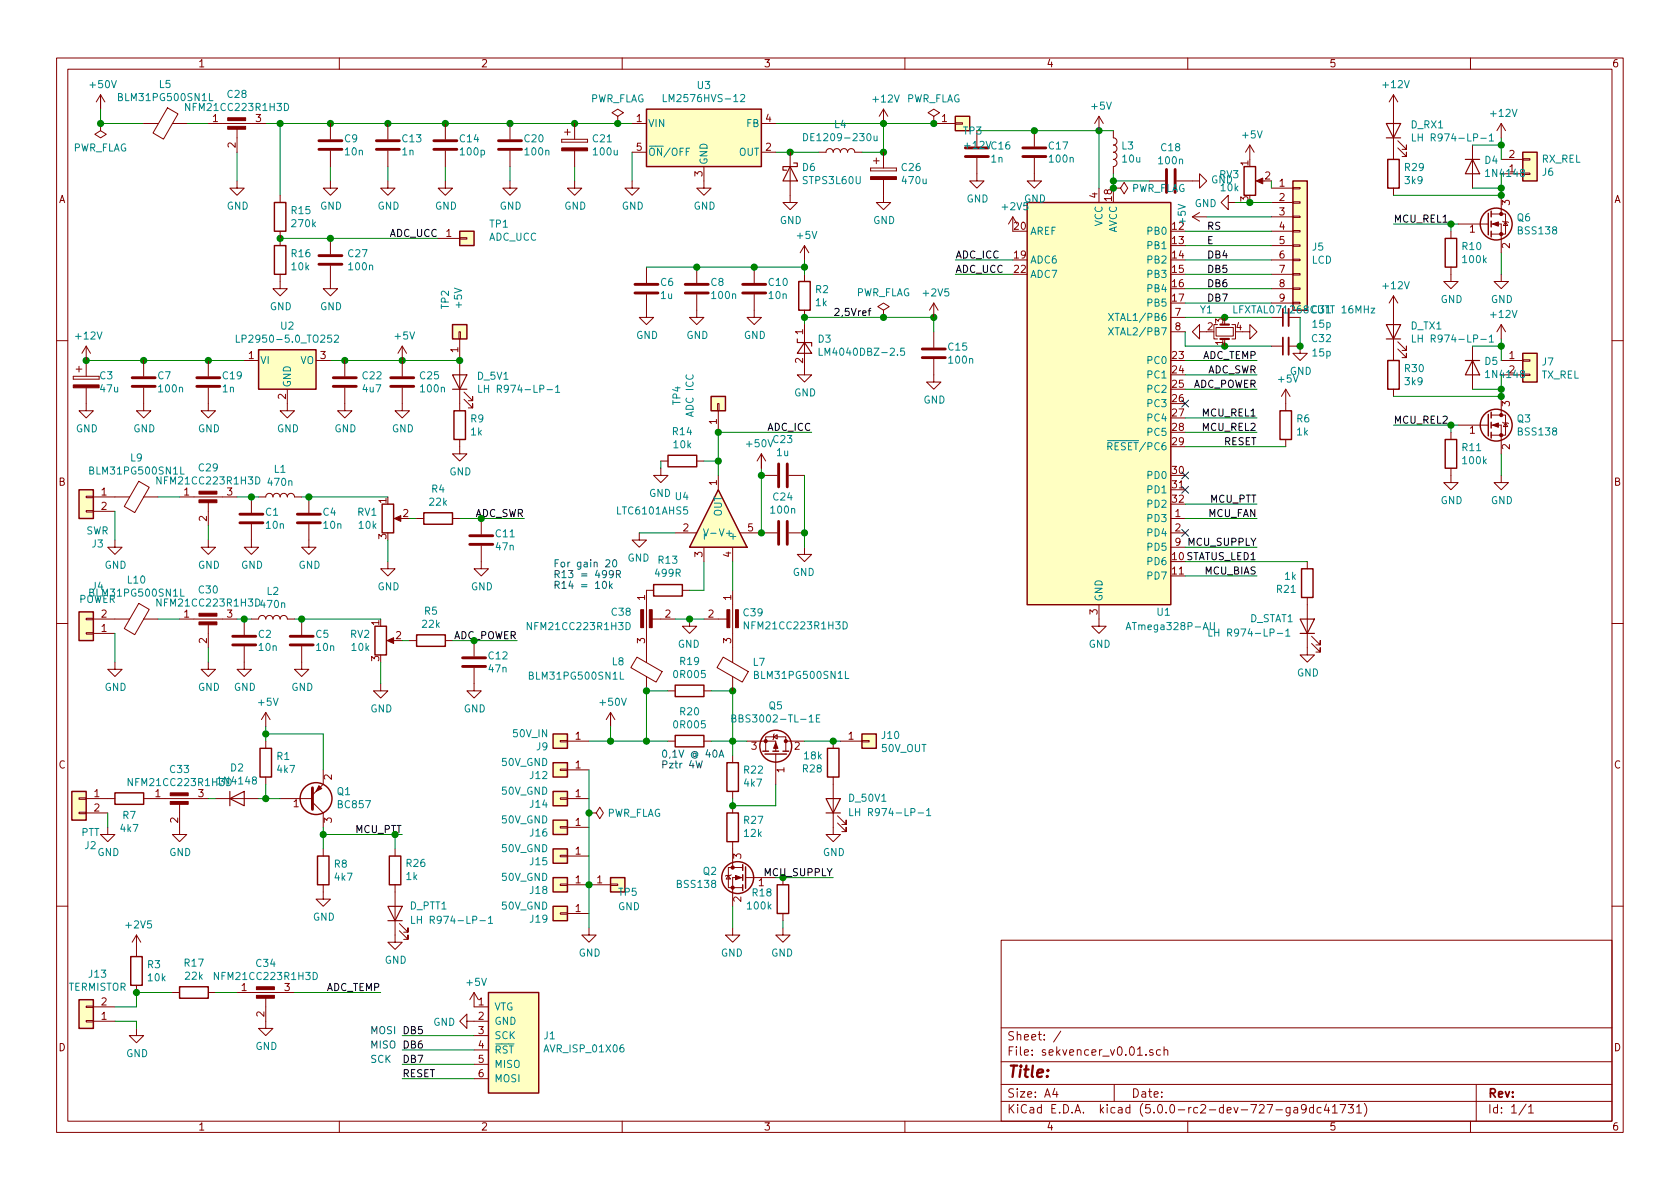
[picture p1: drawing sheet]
<svg xmlns="http://www.w3.org/2000/svg" width="297mm" height="210mm" viewBox="0 0 297 210" stroke-linecap="round" stroke-linejoin="round" font-family="sans-serif">
<defs><g id="words">
<text font-size="2.8" fill="#840000" x="178" y="190.5">Title:</text>
<g font-size="2.1" fill="#840000">
<text x="178" y="184">Sheet: /</text>
<text x="178" y="186.7">File: sekvencer_v0.01.sch</text>
<text x="178" y="196.9">KiCad E.D.A. kicad (5.0.0-rc2-dev-727-ga9dc41731)</text>
<text x="178" y="194.1">Size: A4</text>
<text x="200" y="194.1">Date:</text>
<text x="263" y="194.1">Rev:</text>
<text x="263" y="196.9">Id: 1/1</text>
</g>
<g font-size="1.8" fill="#840000">
<text x="35" y="11.9">1</text>
<text x="85" y="11.9">2</text>
<text x="135" y="11.9">3</text>
<text x="185" y="11.9">4</text>
<text x="235" y="11.9">5</text>
<text x="285" y="11.9">6</text>
<text x="37.6" y="21.6">1</text>
<text x="45.2" y="21.6">3</text>
<text x="112.5" y="21.6">1</text>
<text x="135.4" y="21.6">4</text>
<text x="166.5" y="21.6">1</text>
<text x="41.7" y="26.1" transform="rotate(-90 41.7 26.1)">2</text>
<text x="112.5" y="26.7">5</text>
<text x="135.4" y="26.7">2</text>
<text x="220.7" y="29.3" transform="rotate(-90 220.7 29.3)">1</text>
<text x="266.9" y="27.9">2</text>
<text x="10.4" y="35.9">A</text>
<text x="124.2" y="31.2" transform="rotate(-90 124.2 31.2)">3</text>
<text x="194.1" y="35" transform="rotate(-90 194.1 35)">4</text>
<text x="196.6" y="35.5" transform="rotate(-90 196.6 35.5)">18</text>
<text x="220.7" y="35.7" transform="rotate(-90 220.7 35.7)">3</text>
<text x="223.7" y="31.7">2</text>
<text x="226.2" y="33">1</text>
<text x="226.2" y="35.6">2</text>
<text x="266.9" y="30.5">1</text>
<text x="285.4" y="35.9">A</text>
<text x="78.9" y="41.9">1</text>
<text x="179.4" y="40.6">20</text>
<text x="226.2" y="38.1">3</text>
<text x="226.2" y="40.6">4</text>
<text x="259.9" y="41.1">1</text>
<text x="267" y="36.3" transform="rotate(-90 267 36.3)">3</text>
<text x="179.4" y="45.7">19</text>
<text x="207.3" y="43.2">13</text>
<text x="207.3" y="45.7">14</text>
<text x="226.2" y="43.2">5</text>
<text x="226.2" y="45.7">6</text>
<text x="267" y="43.9" transform="rotate(-90 267 43.9)">2</text>
<text x="179.4" y="48.3">22</text>
<text x="207.3" y="48.3">15</text>
<text x="207.3" y="50.8">16</text>
<text x="207.3" y="53.3">17</text>
<text x="226.2" y="48.3">7</text>
<text x="226.2" y="50.8">8</text>
<text x="226.2" y="53.3">9</text>
<text x="142" y="59.2" transform="rotate(-90 142 59.2)">1</text>
<text x="207.8" y="55.9">7</text>
<text x="207.8" y="58.4">8</text>
<text x="213.5" y="58.4">2</text>
<text x="216.3" y="57.2" transform="rotate(-90 216.3 57.2)">3</text>
<text x="218.6" y="58.4">4</text>
<text x="44" y="63.5">1</text>
<text x="56.7" y="63.5">3</text>
<text x="81" y="62.3" transform="rotate(-90 81 62.3)">1</text>
<text x="142" y="64.2" transform="rotate(-90 142 64.2)">2</text>
<text x="207.3" y="63.5">23</text>
<text x="216.3" y="61.1" transform="rotate(-90 216.3 61.1)">1</text>
<text x="266.9" y="63.5">1</text>
<text x="50.5" y="70.6" transform="rotate(-90 50.5 70.6)">2</text>
<text x="207.3" y="66">24</text>
<text x="207.3" y="68.6">25</text>
<text x="207.3" y="71.1">26</text>
<text x="266.9" y="66">2</text>
<text x="267" y="71.9" transform="rotate(-90 267 71.9)">3</text>
<text x="126.7" y="75" transform="rotate(-90 126.7 75)">1</text>
<text x="207.3" y="73.7">27</text>
<text x="207.3" y="76.2">28</text>
<text x="259.9" y="76.7">1</text>
<text x="207.3" y="78.7">29</text>
<text x="207.3" y="83.8">30</text>
<text x="267" y="79.5" transform="rotate(-90 267 79.5)">2</text>
<text x="10.4" y="85.9">B</text>
<text x="17.9" y="87.6">1</text>
<text x="32.5" y="87.6">1</text>
<text x="40.2" y="87.6">3</text>
<text x="68.3" y="89" transform="rotate(-90 68.3 89)">1</text>
<text x="126.7" y="85.8" transform="rotate(-90 126.7 85.8)">1</text>
<text x="207.3" y="86.4">31</text>
<text x="207.3" y="88.9">32</text>
<text x="285.4" y="85.9">B</text>
<text x="17.9" y="90.2">2</text>
<text x="36.6" y="92.2" transform="rotate(-90 36.6 92.2)">2</text>
<text x="68.3" y="95.3" transform="rotate(-90 68.3 95.3)">3</text>
<text x="71.3" y="91.4">2</text>
<text x="120.8" y="94">2</text>
<text x="132.2" y="94">5</text>
<text x="207.8" y="91.4">1</text>
<text x="207.8" y="94">2</text>
<text x="124.2" y="98.5" transform="rotate(-90 124.2 98.5)">3</text>
<text x="129.3" y="98.5" transform="rotate(-90 129.3 98.5)">4</text>
<text x="207.3" y="101.6">11</text>
<text x="207.8" y="96.5">9</text>
<text x="114" y="106.1" transform="rotate(-90 114 106.1)">1</text>
<text x="129.3" y="106.1" transform="rotate(-90 129.3 106.1)">1</text>
<text x="17.9" y="111.8">1</text>
<text x="17.9" y="109.2">2</text>
<text x="32.5" y="109.2">1</text>
<text x="36.6" y="113.8" transform="rotate(-90 36.6 113.8)">2</text>
<text x="40.2" y="109.2">3</text>
<text x="67.1" y="110.6" transform="rotate(-90 67.1 110.6)">1</text>
<text x="70" y="113">2</text>
<text x="114" y="113.8" transform="rotate(-90 114 113.8)">3</text>
<text x="117.6" y="109.2">2</text>
<text x="125.2" y="109.2">2</text>
<text x="129.3" y="113.8" transform="rotate(-90 129.3 113.8)">3</text>
<text x="194.1" y="108.7" transform="rotate(-90 194.1 108.7)">3</text>
<text x="67.1" y="116.9" transform="rotate(-90 67.1 116.9)">3</text>
<text x="101.8" y="130.8">1</text>
<text x="150" y="130.8">1</text>
<text x="10.4" y="135.9">C</text>
<text x="58.7" y="137.9" transform="rotate(-90 58.7 137.9)">2</text>
<text x="101.8" y="135.9">1</text>
<text x="132.9" y="132.6">3</text>
<text x="138.7" y="136.6" transform="rotate(-90 138.7 136.6)">1</text>
<text x="140.5" y="132.6">2</text>
<text x="285.4" y="135.9">C</text>
<text x="16.7" y="141">1</text>
<text x="16.7" y="143.5">2</text>
<text x="27.5" y="141">1</text>
<text x="35.1" y="141">3</text>
<text x="51.9" y="142.7">1</text>
<text x="101.8" y="141">1</text>
<text x="31.5" y="145.5" transform="rotate(-90 31.5 145.5)">2</text>
<text x="58.7" y="145.5" transform="rotate(-90 58.7 145.5)">3</text>
<text x="101.8" y="146">1</text>
<text x="101.8" y="151.1">1</text>
<text x="131.1" y="151.9" transform="rotate(-90 131.1 151.9)">3</text>
<text x="101.8" y="156.2">1</text>
<text x="101.8" y="161.3">1</text>
<text x="105.6" y="156.2">1</text>
<text x="131.1" y="159.5" transform="rotate(-90 131.1 159.5)">2</text>
<text x="134.1" y="156.7">1</text>
<text x="17.9" y="177.8">2</text>
<text x="42.7" y="175.3">1</text>
<text x="46.7" y="179.8" transform="rotate(-90 46.7 179.8)">2</text>
<text x="50.3" y="175.3">3</text>
<text x="84.6" y="177.8">1</text>
<text x="10.4" y="185.9">D</text>
<text x="17.9" y="180.3">1</text>
<text x="84.6" y="180.3">2</text>
<text x="84.6" y="182.9">3</text>
<text x="84.6" y="185.4">4</text>
<text x="285.4" y="185.9">D</text>
<text x="84.6" y="188">5</text>
<text x="84.6" y="190.5">6</text>
<text x="35" y="199.9">1</text>
<text x="85" y="199.9">2</text>
<text x="135" y="199.9">3</text>
<text x="185" y="199.9">4</text>
<text x="235" y="199.9">5</text>
<text x="285" y="199.9">6</text>
</g>
<g font-size="1.8" fill="#008484">
<text x="16.1" y="15.6">+50V</text>
<text x="21.3" y="17.9">BLM31PG500SN1L</text>
<text x="28.2" y="15.6">L5</text>
<text x="40.3" y="17.3">C28</text>
<text x="123.3" y="15.7">U3</text>
<text x="244.7" y="15.6">+12V</text>
<text x="33.4" y="19.6">NFM21CC223R1H3D</text>
<text x="104.3" y="18.1">PWR_FLAG</text>
<text x="114.6" y="22.5">VIN</text>
<text x="118.1" y="18.1">LM2576HVS-12</text>
<text x="132" y="22.5">FB</text>
<text x="147.6" y="22.7">L4</text>
<text x="154.5" y="18.1">+12V</text>
<text x="160.1" y="18.1">PWR_FLAG</text>
<text x="170.4" y="23.8">TP3</text>
<text x="193.1" y="19.4">+5V</text>
<text x="249.5" y="22.7">D_RX1</text>
<text x="263.7" y="20.7">+12V</text>
<text x="12.8" y="26.8">PWR_FLAG</text>
<text x="61" y="25.2">C9</text>
<text x="61.1" y="27.5">10n</text>
<text x="71.1" y="27.5">1n</text>
<text x="71.2" y="25.2">C13</text>
<text x="81.4" y="25.2">C14</text>
<text x="81.5" y="27.5">100p</text>
<text x="92.8" y="25.2">C20</text>
<text x="93" y="27.5">100n</text>
<text x="104.9" y="25.2">C21</text>
<text x="105.1" y="27.5">100u</text>
<text x="114.6" y="27.6">ON/OFF</text>
<text x="125.1" y="29.2" transform="rotate(-90 125.1 29.2)">GND</text>
<text x="130.6" y="27.6">OUT</text>
<text x="143.1" y="25">DE1209-230u</text>
<text x="170.7" y="26.3">+12V C16</text>
<text x="175.3" y="28.7">1n</text>
<text x="185.5" y="26.4">C17</text>
<text x="185.7" y="28.7">100n</text>
<text x="198.4" y="26.4">L3</text>
<text x="198.5" y="28.7">10u</text>
<text x="205" y="29.1">100n</text>
<text x="205.4" y="26.7">C18</text>
<text x="219.8" y="24.5">+5V</text>
<text x="251.1" y="25">LH R974-LP-1</text>
<text x="262.6" y="29">D4</text>
<text x="272.6" y="28.8">RX_REL</text>
<text x="141.9" y="30.2">D6</text>
<text x="142.1" y="32.6">STPS3L60U</text>
<text x="159.5" y="30.2">C26</text>
<text x="159.7" y="32.6">470u</text>
<text x="170.9" y="35.8">GND</text>
<text x="181.1" y="35.8">GND</text>
<text x="199.9" y="34">PWR_FLAG</text>
<text x="214.1" y="32.4">GND</text>
<text x="215.6" y="31.5">RV3</text>
<text x="215.9" y="33.8">10k</text>
<text x="248.4" y="30.2">R29</text>
<text x="248.5" y="32.6">3k9</text>
<text x="263" y="31.3">1N4148</text>
<text x="272.7" y="31.1">J6</text>
<text x="40.1" y="37.1">GND</text>
<text x="51.6" y="37.9">R15</text>
<text x="51.7" y="40.2">270k</text>
<text x="56.6" y="37.1">GND</text>
<text x="66.8" y="37.1">GND</text>
<text x="76.9" y="37.1">GND</text>
<text x="86.6" y="40.3">TP1</text>
<text x="88.3" y="37.1">GND</text>
<text x="99.8" y="37.1">GND</text>
<text x="109.9" y="37.1">GND</text>
<text x="122.6" y="37.1">GND</text>
<text x="137.9" y="39.6">GND</text>
<text x="154.4" y="39.6">GND</text>
<text x="177.4" y="37.2">+2V5</text>
<text x="182.1" y="41.5">AREF</text>
<text x="194.9" y="40.1" transform="rotate(-90 194.9 40.1)">VCC</text>
<text x="197.5" y="41.3" transform="rotate(-90 197.5 41.3)">AVCC</text>
<text x="203.1" y="41.5">PB0</text>
<text x="207.3" y="40.6">12</text>
<text x="209.7" y="39.6" transform="rotate(-90 209.7 39.6)">+5V</text>
<text x="211.2" y="36.6">GND</text>
<text x="268.3" y="39.1">Q6</text>
<text x="268.6" y="41.4">BSS138</text>
<text x="51.6" y="45.5">R16</text>
<text x="51.6" y="47.8">10k</text>
<text x="61.6" y="45.5">C27</text>
<text x="61.8" y="47.8">100n</text>
<text x="86.4" y="42.6">ADC_UCC</text>
<text x="141" y="42.3">+5V</text>
<text x="182.1" y="46.6">ADC6</text>
<text x="203.1" y="44.1">PB1</text>
<text x="203.1" y="46.6">PB2</text>
<text x="231.9" y="46.6">LCD</text>
<text x="232.1" y="44.3">J5</text>
<text x="258.6" y="44.2">R10</text>
<text x="258.7" y="46.5">100k</text>
<text x="116.8" y="50.6">C6</text>
<text x="116.9" y="52.9">1u</text>
<text x="125.7" y="50.6">C8</text>
<text x="126" y="52.9">100n</text>
<text x="136" y="50.6">C10</text>
<text x="136" y="52.9">10n</text>
<text x="144.2" y="51.8">R2</text>
<text x="151.3" y="52.4">PWR_FLAG</text>
<text x="163.4" y="52.4">+2V5</text>
<text x="182.1" y="49.1">ADC7</text>
<text x="203.1" y="49.1">PB3</text>
<text x="203.1" y="51.7">PB4</text>
<text x="244.7" y="51.1">+12V</text>
<text x="254.7" y="53.6">GND</text>
<text x="263.6" y="53.6">GND</text>
<text x="47.7" y="54.9">GND</text>
<text x="49.7" y="58.3">U2</text>
<text x="56.6" y="54.9">GND</text>
<text x="79.4" y="54.6" transform="rotate(-90 79.4 54.6)">TP2</text>
<text x="81.7" y="54.4" transform="rotate(-90 81.7 54.4)">+5V</text>
<text x="112.5" y="59.9">GND</text>
<text x="121.4" y="59.9">GND</text>
<text x="131.5" y="59.9">GND</text>
<text x="144.2" y="54.1">1k</text>
<text x="197" y="56.8">XTAL1/PB6</text>
<text x="197" y="59.3">XTAL2/PB7</text>
<text x="203.1" y="54.2">PB5</text>
<text x="212.2" y="55.4">Y1</text>
<text x="218.8" y="55.4">LFXTAL071268CUTT 16MHz</text>
<text x="232" y="55.4">C31</text>
<text x="232.2" y="58">15p</text>
<text x="249.5" y="58.3">D_TX1</text>
<text x="263.7" y="56.2">+12V</text>
<text x="13.5" y="60">+12V</text>
<text x="43" y="60.6">LP2950-5.0_TO252</text>
<text x="46" y="64.4">VI</text>
<text x="53.1" y="64.4">VO</text>
<text x="69.9" y="60">+5V</text>
<text x="144.7" y="60.6">D3</text>
<text x="145.8" y="62.9">LM4040DBZ-2.5</text>
<text x="167.7" y="62">C15</text>
<text x="167.9" y="64.3">100n</text>
<text x="203.1" y="64.4">PC0</text>
<text x="232" y="60.5">C32</text>
<text x="232.2" y="63">15p</text>
<text x="248.4" y="65.8">R30</text>
<text x="251.1" y="60.6">LH R974-LP-1</text>
<text x="262.6" y="64.5">D5</text>
<text x="272.7" y="64.6">J7</text>
<text x="17.7" y="67.1">C3</text>
<text x="17.8" y="69.4">47u</text>
<text x="27.9" y="67.1">C7</text>
<text x="28.2" y="69.4">100n</text>
<text x="39.4" y="69.4">1n</text>
<text x="39.4" y="67.1">C19</text>
<text x="51.4" y="68.6" transform="rotate(-90 51.4 68.6)">GND</text>
<text x="64.2" y="67.1">C22</text>
<text x="64.2" y="69.4">4u7</text>
<text x="74.3" y="67.1">C25</text>
<text x="74.5" y="69.4">100n</text>
<text x="84.5" y="67.2">D_5V1</text>
<text x="86" y="69.5">LH R974-LP-1</text>
<text x="120.3" y="71.6" transform="rotate(-90 120.3 71.6)">TP4</text>
<text x="140.4" y="70.1">GND</text>
<text x="163.3" y="71.4">GND</text>
<text x="203.1" y="66.9">PC1</text>
<text x="203.1" y="69.5">PC2</text>
<text x="226.1" y="67.7">+5V</text>
<text x="228" y="66.3">GND</text>
<text x="248.5" y="68.1">3k9</text>
<text x="263" y="66.8">1N4148</text>
<text x="272.5" y="66.9">TX_REL</text>
<text x="13.4" y="76.4">GND</text>
<text x="23.6" y="76.4">GND</text>
<text x="35" y="76.4">GND</text>
<text x="49" y="76.4">GND</text>
<text x="59.1" y="76.4">GND</text>
<text x="69.3" y="76.4">GND</text>
<text x="83.3" y="74.7">R9</text>
<text x="83.3" y="77">1k</text>
<text x="119" y="77">R14</text>
<text x="122.6" y="73.6" transform="rotate(-90 122.6 73.6)">ADC ICC</text>
<text x="203.1" y="72">PC3</text>
<text x="203.1" y="74.5">PC4</text>
<text x="203.1" y="77.1">PC5</text>
<text x="229.3" y="74.7">R6</text>
<text x="229.3" y="77">1k</text>
<text x="268.3" y="74.7">Q3</text>
<text x="268.6" y="77">BSS138</text>
<text x="16.2" y="83.9">BLM31PG500SN1L</text>
<text x="23.1" y="81.6">L9</text>
<text x="35.2" y="83.4">C29</text>
<text x="48.5" y="83.6">L1</text>
<text x="119.2" y="79.3">10k</text>
<text x="132.2" y="79.1">+50V</text>
<text x="136.8" y="78.4">C23</text>
<text x="137.4" y="80.7">1u</text>
<text x="196.7" y="79.6">RESET/PC6</text>
<text x="258.6" y="79.8">R11</text>
<text x="258.7" y="82.1">100k</text>
<text x="28.3" y="85.7">NFM21CC223R1H3D</text>
<text x="47.5" y="85.9">470n</text>
<text x="76" y="89.4">22k</text>
<text x="76.4" y="87.1">R4</text>
<text x="79.5" y="84.1">GND</text>
<text x="114.8" y="87.9">GND</text>
<text x="119.5" y="88.4">U4</text>
<text x="136.8" y="88.5">C24</text>
<text x="203.1" y="84.7">PD0</text>
<text x="203.1" y="87.2">PD1</text>
<text x="203.1" y="89.8">PD2</text>
<text x="254.7" y="89.1">GND</text>
<text x="263.6" y="89.1">GND</text>
<text x="15.2" y="94.5">SWR</text>
<text x="47" y="91.2">C1</text>
<text x="47.1" y="93.5">10n</text>
<text x="57.1" y="91.2">C4</text>
<text x="57.3" y="93.5">10n</text>
<text x="63.2" y="91.2">RV1</text>
<text x="63.5" y="93.5">10k</text>
<text x="87.7" y="95">C11</text>
<text x="109.3" y="91">LTC6101AHS5</text>
<text x="124.2" y="94.9">V-</text>
<text x="127.6" y="94.9">V+</text>
<text x="127.6" y="91.4" transform="rotate(-90 127.6 91.4)">OUT</text>
<text x="130.2" y="95.8" transform="rotate(-90 130.2 95.8)">+</text>
<text x="136.4" y="90.8">100n</text>
<text x="203.1" y="92.3">PD3</text>
<text x="203.1" y="94.9">PD4</text>
<text x="16.3" y="96.8">J3</text>
<text x="18.5" y="100.6">GND</text>
<text x="35" y="100.6">GND</text>
<text x="42.6" y="100.6">GND</text>
<text x="52.8" y="100.6">GND</text>
<text x="87.8" y="97.3">47n</text>
<text x="110.9" y="99.3">GND</text>
<text x="116.5" y="99.7">R13</text>
<text x="140.2" y="101.8">GND</text>
<text x="203.1" y="99.9">PD6</text>
<text x="203.1" y="97.4">PD5</text>
<text x="13.9" y="106.6">POWER</text>
<text x="16.2" y="105.5">BLM31PG500SN1L</text>
<text x="16.3" y="104.3">J4</text>
<text x="22.6" y="103.2">L10</text>
<text x="28.3" y="107.3">NFM21CC223R1H3D 470n</text>
<text x="35.2" y="104.9">C30</text>
<text x="47.2" y="105.2">L2</text>
<text x="66.8" y="104.4">GND</text>
<text x="83.3" y="104.4">GND</text>
<text x="116" y="102">499R</text>
<text x="194.9" y="106.4" transform="rotate(-90 194.9 106.4)">GND</text>
<text x="203.1" y="102.5">PD7</text>
<text x="225.8" y="104.8">R21</text>
<text x="227.2" y="102.5">1k</text>
<text x="45.7" y="112.8">C2</text>
<text x="55.9" y="112.8">C5</text>
<text x="62" y="112.8">RV2</text>
<text x="74.7" y="111">22k</text>
<text x="75.1" y="108.7">R5</text>
<text x="93.8" y="111.4">NFM21CC223R1H3D</text>
<text x="108.2" y="108.9">C38</text>
<text x="131.5" y="109">C39</text>
<text x="132.2" y="111.3">NFM21CC223R1H3D</text>
<text x="199.9" y="111.4">ATmega328P-AU</text>
<text x="204.6" y="108.9">U1</text>
<text x="215.1" y="112.6">LH R974-LP-1</text>
<text x="221" y="110">D_STAT1</text>
<text x="45.8" y="115.1">10n</text>
<text x="56" y="115.1">10n</text>
<text x="62.3" y="115.1">10k</text>
<text x="86.4" y="116.6">C12</text>
<text x="86.5" y="118.9">47n</text>
<text x="108.3" y="117.6">L8</text>
<text x="119.3" y="119.9">0R005</text>
<text x="119.8" y="114.5">GND</text>
<text x="120.3" y="117.6">R19</text>
<text x="133.2" y="117.7">L7</text>
<text x="192.5" y="114.5">GND</text>
<text x="229.3" y="119.6">GND</text>
<text x="18.5" y="122.2">GND</text>
<text x="35" y="122.2">GND</text>
<text x="41.4" y="122.2">GND</text>
<text x="45.8" y="124.8">+5V</text>
<text x="51.5" y="122.2">GND</text>
<text x="65.5" y="126">GND</text>
<text x="82" y="126">GND</text>
<text x="94" y="120.2">BLM31PG500SN1L</text>
<text x="106.2" y="124.8">+50V</text>
<text x="133.8" y="120.1">BLM31PG500SN1L</text>
<text x="136" y="125.4">Q5</text>
<text x="90.8" y="130.4">50V_IN</text>
<text x="119.3" y="128.8">0R005</text>
<text x="120.3" y="126.5">R20</text>
<text x="130.6" y="127.8">BBS3002-TL-1E</text>
<text x="156" y="130.7">J10</text>
<text x="30.1" y="136.7">C33</text>
<text x="40.8" y="136.4">D2</text>
<text x="49" y="134.4">R1</text>
<text x="49.1" y="136.7">4k7</text>
<text x="88.7" y="135.5">50V_GND</text>
<text x="93.8" y="137.8">J12</text>
<text x="94.9" y="132.7">J9</text>
<text x="131.6" y="136.8">R22</text>
<text x="142" y="136.6">R28</text>
<text x="142.3" y="134.3">18k</text>
<text x="155.9" y="133">50V_OUT</text>
<text x="23.2" y="139">NFM21CC223R1H3D</text>
<text x="38.8" y="138.7">1N4148</text>
<text x="59.6" y="140.6">Q1</text>
<text x="59.9" y="142.9">BC857</text>
<text x="88.7" y="140.5">50V_GND</text>
<text x="93.8" y="142.8">J14</text>
<text x="131.6" y="139.1">4k7</text>
<text x="150.2" y="141.8">D_50V1</text>
<text x="14.3" y="147.8">PTT</text>
<text x="21.4" y="147.1">4k7</text>
<text x="21.7" y="144.8">R7</text>
<text x="88.7" y="145.6">50V_GND</text>
<text x="93.8" y="147.9">J16</text>
<text x="107.2" y="144.4">PWR_FLAG</text>
<text x="131.6" y="145.7">R27</text>
<text x="131.6" y="148">12k</text>
<text x="151.6" y="144.3">LH R974-LP-1</text>
<text x="15" y="150.2">J2</text>
<text x="17.2" y="151.4">GND</text>
<text x="29.9" y="151.4">GND</text>
<text x="59.1" y="153.4">R8</text>
<text x="59.3" y="155.7">4k7</text>
<text x="71.9" y="155.6">1k</text>
<text x="71.9" y="153.3">R26</text>
<text x="88.7" y="150.7">50V_GND</text>
<text x="88.7" y="155.8">50V_GND</text>
<text x="93.8" y="153">J15</text>
<text x="124.4" y="154.7">Q2</text>
<text x="145.5" y="151.4">GND</text>
<text x="72.5" y="160.8">D_PTT1</text>
<text x="88.7" y="160.9">50V_GND</text>
<text x="93.8" y="158.1">J18</text>
<text x="109.3" y="161">GND</text>
<text x="109.4" y="158.4">TP5</text>
<text x="119.9" y="157">BSS138</text>
<text x="132.3" y="160.8">100k</text>
<text x="133.1" y="158.5">R18</text>
<text x="22.4" y="164.2">+2V5</text>
<text x="55.3" y="162.8">GND</text>
<text x="74.2" y="163.4">LH R974-LP-1</text>
<text x="93.8" y="163.2">J19</text>
<text x="15.8" y="172.9">J13</text>
<text x="26.1" y="171.2">R3</text>
<text x="26.2" y="173.5">10k</text>
<text x="32.7" y="170.9">R17</text>
<text x="32.8" y="173.2">22k</text>
<text x="38.5" y="173.3">NFM21CC223R1H3D</text>
<text x="45.4" y="171">C34</text>
<text x="68" y="170.4">GND</text>
<text x="102.3" y="169.2">GND</text>
<text x="127.5" y="169.2">GND</text>
<text x="136.3" y="169.2">GND</text>
<text x="12.1" y="175.2">TERMISTOR</text>
<text x="82.6" y="174.3">+5V</text>
<text x="87.4" y="178.7">VTG</text>
<text x="45.2" y="185.7">GND</text>
<text x="76.6" y="181.4">GND</text>
<text x="87.4" y="181.2">GND</text>
<text x="87.4" y="183.8">SCK</text>
<text x="96.2" y="183.8">J1</text>
<text x="22.3" y="186.9">GND</text>
<text x="87.4" y="186.3">RST</text>
<text x="87.4" y="188.8">MISO</text>
<text x="87.4" y="191.4">MOSI</text>
<text x="96.5" y="186.1">AVR_ISP_01X06</text>
</g>
<g font-size="1.8">
<text x="68.8" y="41.9">ADC_UCC</text>
<text x="213.4" y="40.6">RS</text>
<text x="246.4" y="39.4">MCU_REL1</text>
<text x="168.9" y="45.7">ADC_ICC</text>
<text x="213.4" y="43.2">E</text>
<text x="213.4" y="45.7">DB4</text>
<text x="168.9" y="48.3">ADC_UCC</text>
<text x="213.4" y="48.3">DB5</text>
<text x="213.4" y="50.8">DB6</text>
<text x="213.4" y="53.3">DB7</text>
<text x="147.3" y="55.9">2,5Vref</text>
<text x="212.5" y="63.5">ADC_TEMP</text>
<text x="210.7" y="68.6">ADC_POWER</text>
<text x="213.3" y="66">ADC_SWR</text>
<text x="135.7" y="76.2">ADC_ICC</text>
<text x="212.7" y="76.2">MCU_REL2</text>
<text x="212.7" y="73.7">MCU_REL1</text>
<text x="246.4" y="74.9">MCU_REL2</text>
<text x="216.4" y="78.7">RESET</text>
<text x="213.9" y="88.9">MCU_PTT</text>
<text x="213.6" y="91.4">MCU_FAN</text>
<text x="207.3" y="99.1">10 STATUS_LED1</text>
<text x="210.2" y="96.5">MCU_SUPPLY</text>
<text x="213" y="101.6">MCU_BIAS</text>
<text x="135.2" y="154.9">MCU_SUPPLY</text>
<text x="57.6" y="175.3">ADC_TEMP</text>
<text x="71.1" y="188">DB7</text>
<text x="71.1" y="190.5">RESET</text>
</g>
<g font-size="1.8" fill="#008400">
<text x="83.8" y="91.4">ADC_SWR</text>
<text x="79.9" y="113">ADC_POWER</text>
<text x="62.8" y="147.3">MCU_PTT</text>
</g>
<g font-size="1.8" fill="#0000c2">
<text x="97.8" y="100.3">For gain 20</text>
<text x="97.8" y="102.2">R13 = 499R</text>
<text x="97.8" y="104.1">R14 = 10k</text>
<text x="116.8" y="134">0,1V @ 40A</text>
<text x="116.8" y="135.9">Pztr 4W</text>
<text x="65.4" y="182.9">MOSI DB5</text>
<text x="65.4" y="185.4">MISO DB6</text>
<text x="65.4" y="188">SCK</text>
</g>
</g></defs>
<g fill="none" stroke="#840000" stroke-width=".18">
<path d="M10 10.3h277v189.9h-277zM12 12.2h273v186.1h-273zM17.8 16.8v2.5M17.8 16.8l-.8 1.2M17.8 16.8l.7 1.2M29.6 19.1l1.9 1-2.6 4.5-1.8-1.1zM60 10.3v1.9M110 10.3v1.9M156.2 19.3l-.8 1.3M156.2 19.3v2.5M156.2 19.3l.8 1.3M160 10.3v1.9"/>
<path d="M210 10.3v1.9M246.4 16.8v11.4M246.4 16.8l-.8 1.2M246.4 16.8l.7 1.2M260 10.3v1.9M17.8 21.8v1.3l1 .6-1 .7-1-.7 1-.6M17.8 21.8h.1M25.4 21.8h2.6M30.5 21.8h2.5M36.8 21.8h10.2M41.9 32v1.3h1.3l-1.3 1.2-1.3-1.2h1.3M41.9 22.6v4.3"/>
<path d="M49.5 34.5v1.3M58.4 32v1.3h1.3l-1.3 1.2-1.3-1.2h1.3M58.4 21.8v2.8M58.4 26.7v2.8M68.6 32v1.3h1.2l-1.2 1.2-1.3-1.2h1.3M68.6 21.8v2.8M68.6 26.7v2.8M78.7 32v1.3h1.3l-1.3 1.2-1.2-1.2h1.2M78.7 21.8v2.8M78.7 26.7v2.8M90.2 32v1.3h1.2l-1.2 1.2-1.3-1.2h1.3M90.2 21.8v2.8"/>
<path d="M90.2 26.7v2.8M99.3 24.6v.5zM99.3 25.1h4.6zM99.3 24.6h4.6zM99.8 23.4h1M100.3 22.9v1M101.6 32v1.3h1.3l-1.3 1.2-1.3-1.2h1.3M101.6 21.8v2.8M101.6 26.7v2.8M103.9 24.6v.5zM109.2 20.6l1-.7-1-.6-1 .6 1 .7v1.2M109.2 21.8h.1"/>
<path d="M111.8 32v1.3h1.2l-1.2 1.2-1.3-1.2h1.3M111.8 21.8h2.5M111.8 26.9h2.5M124.5 29.5v3.8h1.2l-1.2 1.2-1.3-1.2h1.3M134.6 21.8h2.6M134.6 26.9h2.6M139.7 26.9v8.9h1.3l-1.3 1.3-1.3-1.3h1.3M144.8 26.9h1.2a.63 .63 0 0 1 .7-.6 .63 .63 0 0 1 .6 .6 .63 .63 0 0 1 .7-.6 .63 .63 0 0 1 .6 .6 .63 .63 0 0 1 .6-.6 .63 .63 0 0 1 .7 .6 .63 .63 0 0 1 .6-.6 .63 .63 0 0 1 .6 .6h1.3M153.9 29.7v.5zM153.9 30.2h4.6zM153.9 29.7h4.6zM154.4 28.4h1"/>
<path d="M154.9 27.9v1.1M156.2 31.7v4.1h1.3l-1.3 1.3-1.3-1.3h1.3M156.2 26.9v2.8M158.5 29.7v.5zM165.1 20.6l1-.7-1-.6-1 .6 1 .7v1.2M165.1 21.8h.1M165.1 21.8h3.8M168.9 21.7h1.3v.3h-1.3zM172.7 27.9v4.1h1.3l-1.3 1.3-1.3-1.3h1.3M172.7 23.1v2.8M179.1 38.3l-.8 1.3M179.1 38.3v2.6"/>
<path d="M179.1 38.3l.7 1.3M182.9 27.9v4.1h1.2l-1.2 1.3-1.3-1.3h1.3M182.9 23.1v2.8M194.3 20.6v2.5M194.3 33.3v2.5M194.3 20.6l-.8 1.2M194.3 20.6l.8 1.2M196.8 23.1v1.3a.63 .63 0 0 1 .7 .6 .63 .63 0 0 1-.7 .6 .63 .63 0 0 1 .7 .7 .63 .63 0 0 1-.7 .6 .63 .63 0 0 1 .7 .7 .63 .63 0 0 1-.7 .6 .63 .63 0 0 1 .7 .6 .63 .63 0 0 1-.7 .7v1.2M196.8 33.3h1.3l.7-1 .6 1-.6 1-.7-1M203.2 32h2.8M208 32h4.1v-1.3l1.3 1.3-1.3 1.3v-1.3M210.8 38.3h2.6"/>
<path d="M210.8 38.3l1.3 .8M212.1 37.6l-1.3 .7M217.2 35.8v-1.3l-1.3 1.3 1.3 1.3v-1.3h1.2M221 25.6l-.8 1.3M221 25.6v2.6M221 25.6l.7 1.3M222.5 32h1M224.8 33.3h3.8M224.8 35.8h3.8M224.8 38.3h3.8M228.6 38.2h1.3v.3h-1.3zM228.6 35.7h1.3v.2h-1.3z"/>
<path d="M228.6 33.1h1.3v.3h-1.3zM246.4 33.3v1.2M247.1 26.2l1.6 1.5v-.8v.8h-.8M247.1 24.9l1.6 1.5v-.8v.8h-.8M257.8 39.6h5.1M260.3 25.6v7.7M262.9 39.6h.2M263.7 39.6h1.7v5.1M263.7 37.8h1.7M265.4 37.8h.8v3.6h-2.5M265.4 21.8v2.6M265.4 34.5v3.3"/>
<path d="M265.4 30.7h3.8M265.4 28.2h3.8M265.4 21.8l-.7 1.3M265.4 21.8l.8 1.3M265.7 39.1l.1 .1h.8l.1 .2M266.2 39.2l.4 .7h-.8zM269.2 28.1h1.3v.2h-1.3zM269.2 30.6h1.3v.3h-1.3zM49.5 48.5v2.5h1.3l-1.3 1.3-1.2-1.3h1.2M49.5 40.9v2.5M58.4 47v4h1.3l-1.3 1.3-1.3-1.3h1.3M58.4 42.2v2.8"/>
<path d="M77.5 42.2h3.8M81.2 58.7h.2v1.2h-.2zM81.3 42h1.2v.3h-1.2zM81.3 59.9v12.7M114.3 52.1v4h1.3l-1.3 1.3-1.3-1.3h1.3M114.3 47.2v2.8M123.2 52.1v4h1.3l-1.3 1.3-1.3-1.3h1.3M123.2 47.2v2.8M133.3 52.1v4h1.3l-1.3 1.3-1.2-1.3h1.2M133.3 47.2v2.8M142.2 57.4v8.9h1.3l-1.3 1.3-1.2-1.3h1.2M142.2 43.4v2.6"/>
<path d="M142.2 48.5v1.3M142.2 54.9v1.2M142.2 43.4l-.7 1.3M142.2 43.4l.8 1.3M156.2 54.9l1-.7-1-.6-1 .6 1 .7v1.2M156.2 56.1h.1M165.1 53.6v2.5M165.1 58.7v2.8M165.1 53.6l-.8 1.3M165.1 53.6l.8 1.3M207 56.1h2.5M207 58.7h2.5"/>
<path d="M212.1 58.7v-1.3l-1.3 1.3 1.3 1.2v-1.2h1.3M215 57.9h3.1v1.5h-3.1zM215.3 57.4h-.7v2.5h.7M217.8 57.4h.6v2.5h-.6M219.7 58.7h1.3v-1.3l1.2 1.3-1.2 1.2v-1.2M224.8 56.1h2M224.8 40.9h3.8M224.8 43.4h3.8M224.8 46h3.8M224.8 48.5h3.8M224.8 51h3.8M224.8 53.6h3.8"/>
<path d="M227.8 56.1h2.1M228.6 53.5h1.3v.2h-1.3zM228.6 50.9h1.3v.3h-1.3zM228.6 48.4h1.3v.2h-1.3zM228.6 45.8h1.3v.3h-1.3zM228.6 43.3h1.3v.3h-1.3zM228.6 40.8h1.3v.2h-1.3zM246.4 52.3v11.4M246.4 52.3l-.8 1.3M246.4 52.3l.7 1.3M256.5 47.2v2.6h1.3l-1.3 1.2-1.2-1.2h1.2M256.5 40.9v1.3"/>
<path d="M265.4 48.5v1.3h1.3l-1.3 1.2-1.2-1.2h1.2M265.4 57.4v2.5M265.4 57.4l-.7 1.3M265.4 57.4l.8 1.3M10 60.2h2M13 66.5v.6zM13 67.1h4.5zM13 66.5h4.5zM13.5 65.3h1M14 64.8v1M15.2 68.6v4h1.3l-1.3 1.3-1.2-1.3h1.2M15.2 61.2v5.3"/>
<path d="M15.2 61.2l-.7 1.3M15.2 61.2l.8 1.3M25.4 68.6v4h1.3l-1.3 1.3-1.3-1.3h1.3M25.4 63.7v2.8M36.8 68.6v4h1.3l-1.3 1.3-1.2-1.3h1.2M36.8 63.7v2.8M43.2 63.7h2.5M50.8 68.8v3.8h1.3l-1.3 1.3-1.3-1.3h1.3M55.9 63.7h2.5M61 68.6v4h1.2l-1.2 1.3-1.3-1.3h1.3M61 63.7v2.8M71.1 68.6v4h1.3l-1.3 1.3-1.3-1.3h1.3"/>
<path d="M71.1 61.2l-.7 1.3M71.1 61.2v5.3M71.1 61.2l.8 1.3M81.3 77.7v2.6h1.2l-1.2 1.2-1.3-1.2h1.3M82 70.6l1.6 1.5v-.7v.7h-.8M82 69.3l1.6 1.6v-.8v.8h-.8M126.9 71.4h.2v1.2h-.2zM127 72.6v3.8M165.1 63.5v4.1h1.3l-1.3 1.2-1.3-1.2h1.3M224.8 61.2h2M227.3 68.8v3.8M227.3 77.7v1.3"/>
<path d="M227.3 68.8l-.7 1.3M227.3 68.8l.8 1.3M227.8 61.2h2.1v1.3h1.2l-1.2 1.2-1.3-1.2h1.3M246.4 68.8v1.3M247.1 61.7l1.6 1.5v-.7v.7h-.8M247.1 60.4l1.6 1.6v-.8v.8h-.8M256.5 76.4v1.3M257.8 75.2h5.1M260.3 61.2v7.6M262.9 75.2h.2M263.7 75.2h1.7v5.1M263.7 73.4h1.7"/>
<path d="M265.4 73.4h.8v3.6h-2.5M265.4 70.1v3.3M265.4 63.7h3.8M265.4 66.3h3.8M265.7 74.7l.1 .1h.8l.1 .1M266.2 74.8l.4 .6h-.8zM269.2 66.2h1.3v.2h-1.3zM269.2 63.6h1.3v.3h-1.3zM285 60.2h2M15.2 90.3h1.3v.2h-1.3zM15.2 87.8h1.3v.2h-1.3zM16.5 87.9h6.4"/>
<path d="M16.5 90.4h3.8M20.3 95.5v1.3h1.3l-1.3 1.2-1.3-1.2h1.3M24.5 85.1l1.9 1.1-2.6 4.4-1.8-1zM25.4 87.9h2.5M31.7 87.9h10.2M36.8 95.5v1.3h1.3l-1.3 1.2-1.2-1.2h1.2M36.8 88.6v4.4M44.4 92.7v4.1h1.3l-1.3 1.2-1.2-1.2h1.2M44.4 87.9v2.8M45.7 87.9h1.3a.63 .63 0 0 1 .6-.7 .63 .63 0 0 1 .7 .7 .63 .63 0 0 1 .6-.7 .63 .63 0 0 1 .6 .7 .63 .63 0 0 1 .7-.7 .63 .63 0 0 1 .6 .7 .63 .63 0 0 1 .6-.7 .63 .63 0 0 1 .7 .7h1.2M54.6 92.7v4.1h1.3l-1.3 1.2-1.3-1.2h1.3M54.6 87.9v2.8"/>
<path d="M68.6 99.3v1.3h1.2l-1.2 1.2-1.3-1.2h1.3M70.1 91.7h1M73.7 91.7h1.2M80 91.7h1.3M85.1 96.5v4.1h1.3l-1.3 1.2-1.3-1.2h1.3M85.1 91.7v2.8M113 94.2v1.3h-1.2l1.2 1.3 1.3-1.3h-1.3M116.8 82.8v1.3h-1.2l1.2 1.2 1.3-1.2h-1.3M116.8 81.5h1.3M119.4 94.2h3.8M123.2 81.5h1.3M124.5 96.8v2.5"/>
<path d="M127 84.1v2.5M129.5 96.8v2.5M130.8 94.2h6.6M134.6 84.1h2.8M134.6 80.3v2.5M134.6 80.3l.8 1.2M134.6 80.3l-.7 1.2M139.4 94.2h2.8M139.4 84.1h2.8M142.2 96.8v1.2h-1.2l1.2 1.3 1.3-1.3h-1.3M207 91.7h2.5M207 94.2h2.5"/>
<path d="M207 96.8h2.5M231.1 99.3v1.3M256.5 82.8v2.5h1.3l-1.3 1.3-1.2-1.3h1.2M265.4 84.1v1.2h1.3l-1.3 1.3-1.2-1.3h1.2M10 110.3h2M15.2 109.3h1.3v.3h-1.3zM15.2 111.9h1.3v.2h-1.3zM16.5 109.5h6.4M16.5 112h3.8M20.3 117.1v1.3h1.3l-1.3 1.2-1.3-1.2h1.3M24.5 106.7l1.9 1.1-2.6 4.4-1.8-1.1zM25.4 109.5h2.5"/>
<path d="M31.7 109.5h10.2M36.8 117.1v1.3h1.3l-1.3 1.2-1.2-1.2h1.2M36.8 110.2v4.3M43.2 114.3v4.1h1.2l-1.2 1.2-1.3-1.2h1.3M43.2 109.5v2.8M44.4 109.5h1.3a.63 .63 0 0 1 .7-.7 .63 .63 0 0 1 .6 .7 .63 .63 0 0 1 .6-.7 .63 .63 0 0 1 .7 .7 .63 .63 0 0 1 .6-.7 .63 .63 0 0 1 .6 .7 .63 .63 0 0 1 .7-.7 .63 .63 0 0 1 .6 .7h1.3M53.3 114.3v4.1h1.3l-1.3 1.2-1.2-1.2h1.2M53.3 109.5v2.8M68.8 113.3h1M72.4 113.3h1.3M78.7 113.3h1.3M83.8 118.1v4.1h1.3l-1.3 1.2-1.3-1.2h1.3"/>
<path d="M83.8 113.3v2.8M112.6 116.2l4.5 2.6-1.1 1.8-4.5-2.5zM114.3 119.6v2.6M115.1 109.5h4.3M115.6 104.4h-1.3v12.7M120.6 104.4h1.3M121.9 109.5v1.2h-1.3l1.3 1.3 1.3-1.3h-1.3M124.5 109.5h4.3M127.9 116.2l4.4 2.6-1.1 1.8-4.4-2.5zM129.5 104.4v12.7M129.5 119.6v2.6M194.3 106.9v3.8h1.3l-1.3 1.3-1.3-1.3h1.3"/>
<path d="M231.1 105.7v10.1h1.3l-1.3 1.3-1.2-1.3h1.2M231.9 113.8l1.5 1.5v-.8v.8h-.7M231.9 112.5l1.5 1.5v-.7v.7h-.7M285 110.3h2M47 126v2.5M47 131.1v1.2M47 137.4v1.3M47 126l-.8 1.2M47 126l.8 1.2M57.1 136.1v2.6l-1.9 1.9M67.3 120.9v1.3h1.3l-1.3 1.2-1.3-1.2h1.3M99.1 130.9h1.2v.3h-1.2z"/>
<path d="M99.1 136h1.2v.3h-1.2zM100.3 131.1h3.8M100.3 136.1h3.8M107.9 126v2.5M107.9 126l-.7 1.2M107.9 126l.8 1.2M118.1 131.1h1.3M118.1 122.2h1.3M124.5 131.1h1.2M124.5 122.2h1.2M129.5 133.6v1.3M129.5 139.9v1.3"/>
<path d="M132.1 131.1h5.1v1.7M136.8 130.3l.6-.4v.8zM136.9 129.8l-.1 .1v.8l-.1 .1M137.2 133.3v.2M137.2 133.6v5.1M138.9 131.1v-.8h-3.5v2.5M138.9 131.1h3.3M138.9 131.1v1.7M147.3 137.4v10.2h1.3l-1.3 1.2-1.3-1.2h1.3M147.3 131.1v1.2M148.6 131.1h3.8M152.4 130.9h1.3v.3h-1.3z"/>
<path d="M14 143.6h1.2v.3h-1.2zM14 141.1h1.2v.2h-1.2zM15.2 141.2h5.1M15.2 143.8h3.8M19 146.3v1.3h1.3l-1.3 1.2-1.2-1.2h1.2M25.4 141.2h11.4M31.7 142v5.6h1.3l-1.3 1.2-1.2-1.2h1.2M38.1 141.2h7.6M49.5 141.2h5.7M55.2 141.9l1.9 1.9v2.5M57.1 156.5v2.5h1.3l-1.3 1.3-1.2-1.3h1.2M57.1 150.1v1.3"/>
<path d="M69.8 156.5v10.1h1.3l-1.3 1.3-1.2-1.3h1.2M69.8 150.1v1.3M99.1 141.1h1.2v.2h-1.2zM99.1 151.3h1.2v.2h-1.2zM99.1 146.2h1.2v.2h-1.2zM99.1 156.3h1.2v.3h-1.2zM100.3 141.2h3.8M100.3 151.4h3.8M100.3 146.3h3.8M100.3 156.5h7.6M104.1 143.8h1.3l.6-1.1 .7 1.1-.7 1-.6-1M104.1 143.8h.1"/>
<path d="M107.9 156.3h1.3v.3h-1.3zM128.8 154.8l.4 .6h-.8zM129.3 154.7l-.1 .1h-.8l-.1 .1M129.5 153.4h-.7v3.6h2.5M129.5 142.5v1.3M129.5 148.8v4.6M129.5 153.4h1.8M131.3 155.2h-1.8v5.1M131.8 155.2h.2M132.1 155.2h5.1M138.4 155.2v1.3M148.1 145.5l1.5 1.6v-.8v.8h-.8"/>
<path d="M148.1 144.3l1.5 1.5v-.8v.8h-.8M10 160.2h2M15.2 177.9h1.3v.3h-1.3zM16.5 178h3.8M24.1 165.3v3.9M24.1 174.2v1.3M24.1 165.3l-.7 1.3M24.1 165.3l.8 1.3M30.5 175.5h1.2M36.8 175.5h1.3M41.9 175.5h10.2M47 176.3v5.6h1.3l-1.3 1.2-1.3-1.2h1.3"/>
<path d="M70.6 164.6l1.5 1.5v-.8v.8h-.7M70.6 163.3l1.5 1.5v-.7v.7h-.7M83.8 175.5v2.5h2.6M83.8 175.5l-.7 1.3M83.8 175.5l.8 1.3M99.1 161.4h1.2v.3h-1.2zM100.3 161.5h3.8M104.1 164.1v1.2h1.3l-1.3 1.3-1.2-1.3h1.2M129.5 164.1v1.2h-1.2l1.2 1.3 1.3-1.3h-1.3M138.4 164.1v1.2h-1.2l1.2 1.3 1.3-1.3h-1.3M138.4 161.5v1.3M177 166.3h108v32h-108z"/>
<path d="M285 160.2h2M15.2 180.5h1.3v.2h-1.3zM16.5 180.6h3.8M24.1 181.9v1.2h1.3l-1.3 1.3-1.2-1.3h1.2M60 198.3v1.9M82.5 180.6v-1.3l-1.2 1.3 1.2 1.3v-1.3h3.9M83.8 183.1h2.6M83.8 185.7h2.6M83.8 188.2h2.6M83.8 190.7h2.6M110 198.3v1.9M160 198.3v1.9"/>
<path d="M177 194.8h108M177 191.8h108M177 187.8h108M177 181.8h108M186.5 192.5l-.4 1h1M186.8 193v1M187.6 182.3l-1.3 2M197 191.8v3M203.8 185.7a.37 .37 0 0 0-.5 .1v.2l.5 .2 .1 .1-.2 .3-.4-.1M205.2 185.7l-.5-.1-.2 .3v.6l.2 .1 .5-.1M205.8 185.7h.1a.37 .37 0 0 1 .6 .1v.8M205.8 185.1v1.5"/>
<path d="M210 198.3v1.9M228.1 195.8v1.2l-.3 .3h-.3M228.1 195.9l-.4-.1-.3 .3 .1 .6 .2 .1 .4-.1M228.8 195.9h.6v.9M229.4 196.2l-.4 .1-.3 .2 .3 .3 .4-.1M230.9 196v.1a.48 .48 0 0 1-.8 0v-.6a.48 .48 0 0 1 .8 0 1.27 1.27 0 0 1-.2 1.2l-.5 .1M232.2 195.9l-.4-.1-.3 .3 .1 .6h.6M232.2 195.3v1.5M233.6 195.9l-.5-.1-.2 .3v.6l.2 .1 .5-.1M234.5 195.2l-.3 1.1h.9M234.9 195.8v1M235.6 195.8l.4-.5v1.5"/>
<path d="M235.6 196.8h.8M236.9 195.3h1l-.6 1.5M238.4 195.3h.9l-.5 .6 .4 .1v.7l-.2 .1-.6-.1M239.9 195.8l.4-.5v1.5M239.9 196.8h.8M241.2 195.1a1.71 1.71 0 0 1 0 2.3M260 198.3v1.9M261 191.8v6.5M269.8 195.2l-1.2 2M270.3 195.8l.4-.5v1.5M270.3 196.8h.8"/>
</g>
<g fill="#ffffc2" stroke="#ffffc2" stroke-width=".18">
<path d="M181.6 35.8h25.4v71.1h-25.4z"/>
<path d="M228.6 32h2.5v22.9h-2.5z"/>
<path d="M269.2 62.5h2.6v5.1h-2.6z"/>
<path d="M269.2 26.9h2.6v5.1h-2.6z"/>
<path d="M14 86.6h2.5v5.1h-2.5z"/>
<path d="M14 108.2h2.5v5.1h-2.5z"/>
<path d="M12.7 139.9h2.5v5.1h-2.5z"/>
<path d="M152.4 129.8h2.5v2.5h-2.5z"/>
<path d="M86.4 175.5h8.8v17.8h-8.8z"/>
<path d="M127 86.6l5.1 10.2h-10.2z"/>
<path d="M97.8 129.8h2.5v2.5h-2.5z"/>
<path d="M97.8 134.9h2.5v2.5h-2.5z"/>
<path d="M14 176.8h2.5v5.1h-2.5z"/>
<path d="M97.8 139.9h2.5v2.6h-2.5z"/>
<path d="M97.8 150.1h2.5v2.5h-2.5z"/>
<path d="M97.8 145h2.5v2.6h-2.5z"/>
<path d="M45.7 61.8h10.2v7h-10.2z"/>
<path d="M114.3 19.3h20.3v10.2h-20.3z"/>
<path d="M97.8 155.2h2.5v2.5h-2.5z"/>
<path d="M97.8 160.3h2.5v2.5h-2.5z"/>
<path d="M168.9 20.6h2.5v2.5h-2.5z"/>
<path d="M80 57.4h2.5v2.5h-2.5z"/>
<path d="M81.3 40.9h2.5v2.5h-2.5z"/>
<path d="M125.7 70.1h2.6v2.5h-2.6z"/>
<path d="M107.9 155.2h2.6v2.5h-2.6z"/>
</g>
<g fill="none" stroke="#840000" stroke-width=".25">
<path d="M114.3 19.3h20.3v10.2h-20.3zM48.5 35.8h2v5.1h-2zM168.9 20.6h2.5v2.5h-2.5zM181.6 35.8h25.4v71.1h-25.4zM220 29.5h2v5h-2zM228.6 32h2.5v22.9h-2.5zM245.4 28.2h2v5.1h-2zM263.1 37.7v3.8M263.7 37.3v1M263.7 39.1v1M269.2 26.9h2.6v5.1h-2.6zM48.5 43.4h2v5.1h-2z"/>
<path d="M80 57.4h2.5v2.5h-2.5zM81.3 40.9h2.5v2.5h-2.5zM141.2 49.8h2.1v5.1h-2.1zM255.5 42.2h2.1v5h-2.1zM263.7 40.9v1M45.7 61.8h10.2v7h-10.2zM80.3 72.6h2v5.1h-2zM125.7 70.1h2.6v2.5h-2.6zM226.3 72.6h2v5.1h-2zM245.4 63.7h2v5.1h-2zM255.5 77.7h2.1v5.1h-2.1zM263.1 73.3v3.8"/>
<path d="M263.7 72.9v1M263.7 74.7v1M263.7 76.4v1.1M269.2 62.5h2.6v5.1h-2.6zM14 86.6h2.5v5.1h-2.5zM67.6 89.1h2v5.1h-2zM74.9 90.7h5.1v2h-5.1zM118.1 80.5h5.1v2h-5.1zM127 86.6l5.1 10.2h-10.2zM14 108.2h2.5v5.1h-2.5zM66.3 110.7h2v5.1h-2zM73.7 112.3h5v2h-5z"/>
<path d="M115.6 103.4h5v2h-5zM230.1 100.6h2.1v5.1h-2.1zM12.7 139.9h2.5v5.1h-2.5zM46 132.3h2v5.1h-2zM97.8 129.8h2.5v2.5h-2.5zM97.8 134.9h2.5v2.5h-2.5zM97.8 139.9h2.5v2.6h-2.5zM119.4 130h5.1v2.1h-5.1zM119.4 121.2h5.1v2h-5.1zM128.5 134.9h2.1v5h-2.1zM134.9 132.8h1M135.3 133.3h3.8"/>
<path d="M136.7 132.8h1M138.4 132.8h1M146.3 132.3h2v5.1h-2zM152.4 129.8h2.5v2.5h-2.5zM20.3 140.2h5.1v2h-5.1zM56.1 151.4h2.1v5.1h-2.1zM68.8 151.4h2.1v5.1h-2.1zM97.8 150.1h2.5v2.5h-2.5zM97.8 145h2.5v2.6h-2.5zM97.8 155.2h2.5v2.5h-2.5zM107.9 155.2h2.6v2.5h-2.6zM128.5 143.8h2.1v5h-2.1z"/>
<path d="M131.3 152.9v1M131.3 154.7v1M131.3 156.5v1M131.8 153.3v3.8M137.4 156.5h2v5h-2zM14 176.8h2.5v5.1h-2.5zM23.1 169.2h2v5h-2zM31.7 174.5h5.1v2h-5.1zM86.4 175.5h8.8v17.8h-8.8zM97.8 160.3h2.5v2.5h-2.5z"/>
<circle cx="264.5" cy="39.6" r="2.82"/>
<circle cx="264.5" cy="75.2" r="2.82"/>
<circle cx="137.2" cy="131.9" r="2.82"/>
<circle cx="55.9" cy="141.2" r="2.82"/>
<circle cx="130.4" cy="155.2" r="2.82"/>
</g>
<g fill="none" stroke="#008484" stroke-width=".18">
<path d="M33.6 18.3v1.3l-.8-1.3v1.3M37 16.5v1.3h.6M50.3 18.3a.64 .64 0 0 1 .7 .6 .64 .64 0 0 1-.7 .7zM117.3 16.7v1.3h.6M130.9 16.8l.5-.1 .3 .4-.1 .2-.7 .7h.8M121.9 26.2h-.6v1.3M142.1 23.6a.64 .64 0 0 1 .7 .7 .64 .64 0 0 1-.7 .6zM154.5 24l.1 .8 .3 .1 .2-.1M155.1 24v.9M249.7 23.7v1.2h.6M261.8 24.5h1M263.3 24l.4-.3v1.2"/>
<path d="M263.3 24.9h.8M41.8 59.3v1.2h.6M59.1 59.4l.5-.1 .3 .3-.8 .9h.8M196 55.4l.8 1.3M196 58l.8 1.2M196.8 55.4l-.8 1.3M196.8 58l-.8 1.2M218.2 54.1v1.2h.6M242.4 54.5h.7l-.7 .8h.7M249.7 59.2v1.3h.6M263.3 59.6l.4-.4v1.3M84.6 68.1v1.3h.6"/>
<path d="M96.7 68.9h1M98.2 68.5l.4-.4v1.3M98.2 69.4h.8M144.8 61.6v1.2h.6M159.9 61.6h-.6l-.1 .6 .2-.2 .4 .1 .1 .6-.2 .1-.5-.1M195.8 77.9h1M195.9 78.9h.6l.1-.2-.1-.3-.1-.1h-.5v1.2M196.2 78.9l.4 .6M261.8 60h1M263.3 60.5h.8M28.5 84.3v1.3l-.8-1.3v1.3M32 82.6v1.2h.6"/>
<path d="M45.2 84.3a.64 .64 0 0 1 .8 .7 .64 .64 0 0 1-.8 .6zM125.7 94.3h.9M28.5 105.9v1.3l-.8-1.3v1.3M32 104.2v1.2h.6M94 110.1v1.2l-.8-1.2v1.2M109.7 118.8v1.3h.6M110.7 110.1a.64 .64 0 0 1 .7 .6 .64 .64 0 0 1-.7 .6zM132.3 110v1.2l-.7-1.2v1.2M149.1 110a.64 .64 0 0 1 .7 .6 .64 .64 0 0 1-.7 .6zM149.5 118.7v1.3h.6M199.1 111.3l.4-1.2 .4 1.2M199.2 111h.6"/>
<path d="M213.7 111.2v1.3h.6M214 110.1v1l.2 .2h.3l.2-.2v-1M225.8 112h1M227.3 111.6l.4-.4v1.3M227.3 112.5h.8M23.4 137.7v1.2l-.7-1.2v1.2M129.4 127h.5l.2-.2-.1-.3-.6-.1v1.3h.5l.2-.1v-.4l-.3-.2M144.3 127h.5M145 126.4h-.7v1.3h.7M150.2 143v1.2h.6M162.3 143.8h1M163.8 143.3l.4-.3v1.2"/>
<path d="M163.8 144.2h.8M38.6 172v1.2l-.7-1.2v1.2M55.4 172a.64 .64 0 0 1 .7 .6 .64 .64 0 0 1-.7 .6zM72.8 162v1.3h.6M84.9 162.8h.9M86.4 162.4l.3-.4v1.3M86.4 163.3h.7"/>
</g>
<g fill="none" stroke="#008400" stroke-width=".18">
<path d="M17.8 19.3v2.5h7.6M33 21.8h3.8M41.9 26.9v5.1M47 21.8h64.8M49.5 21.8v12.7M58.4 29.5v2.5M68.6 29.5v2.5M78.7 29.5v2.5M90.2 29.5v2.5M101.6 29.5v2.5M111.8 26.9v5.1M137.2 21.8h27.9"/>
<path d="M137.2 26.9h7.6M156.2 21.8v5.1h-3.8M172.7 23.1h24.1M194.3 23.1v10.2M196.8 30.7v2.6M196.8 32h6.4M213.4 38.3h11.4M218.4 35.8h6.4M224.8 32v1.3M246.4 39.6h11.4M256.5 39.6v1.3M260.3 33.3h5.1"/>
<path d="M260.3 25.6h5.1M265.4 24.4v3.8M265.4 30.7v3.8h-19M49.5 42.2h28M114.3 47.2h27.9M142.2 46v2.5M142.2 57.4v-1.3h22.9v2.6M168.9 46h10.2M168.9 48.5h10.2M209.5 40.9h15.3M209.5 43.4h15.3M209.5 46h15.3"/>
<path d="M209.5 48.5h15.3M209.5 51h15.3M209.5 53.6h15.3M209.5 58.7v2.5h15.3M209.5 56.1h15.3M229.9 56.1v5.1M265.4 44.7v3.8M265.4 59.9v3.8M15.2 63.7h28M58.4 63.7h22.9M143.5 76.4h-16.5v7.7M209.5 66.3h12.7"/>
<path d="M209.5 63.7h12.7M209.5 68.8h12.7M209.5 76.4h12.7M209.5 79h17.8M209.5 73.9h12.7M246.4 75.2h11.4M256.5 75.2v1.2M260.3 68.8h5.1M260.3 61.2h5.1M265.4 66.3v3.8h-19M20.3 90.4v5.1M27.9 87.9h3.8"/>
<path d="M36.8 93v2.5M41.9 87.9h3.8M53.3 87.9h15.3M68.6 95.5v3.8M72.4 91.7h1.3M81.3 91.7h11.4M113 94.2h6.4M116.8 81.5v1.3M124.5 81.5h2.5M124.5 99.3v5.1h-2.6M129.5 99.3v5.1M134.6 82.8v11.4"/>
<path d="M142.2 84.1v12.7M209.5 89.1h12.7M209.5 91.7h12.7M209.5 96.8h12.7M209.5 99.3h21.6M265.4 80.3v3.8M20.3 112v5.1M27.9 109.5h3.8M36.8 114.5v2.6M41.9 109.5h2.5M52.1 109.5h15.2M67.3 117.1v3.8"/>
<path d="M71.1 113.3h1.3M80 113.3h11.4M119.4 109.5h5.1M209.5 101.8h12.7M47 128.5v2.6M47 138.7v2.5M47 129.8h10.1v6.3M104.1 131.1h14M104.1 136.1v28M107.9 128.5v2.6M118.1 122.2h-3.8v8.9M125.7 131.1h6.4"/>
<path d="M125.7 122.2h3.8v11.4M137.2 138.7v3.8h-7.7v-1.3M142.2 131.1h6.4M19 143.8v2.5M36.8 141.2h1.3M45.7 141.2h3.8M57.1 146.3v3.8M57.1 147.6h12.7v2.5M138.4 155.2h8.9M30.5 175.5h-6.4v2.5h-3.8M38.1 175.5h3.8M52.1 175.5h15.2"/>
<path d="M129.5 160.3v3.8M138.4 162.8v1.3M20.3 180.6h3.8v1.3M71.1 188.2h12.7M71.1 190.7h12.7M71.1 185.7h12.7M71.1 183.1h12.7"/>
</g>
<g fill="none" stroke="#840000" stroke-width=".51">
<path d="M56.4 26.4h4.1M56.4 24.9h4.1M66.5 26.4h4.1M66.5 24.9h4.1M76.7 26.4h4.1M76.7 24.9h4.1M88.1 26.4h4.1M88.1 24.9h4.1M170.7 27.7h4.1M170.7 26.2h4.1M180.8 27.7h4.1M180.8 26.2h4.1"/>
<path d="M206.2 30v4M207.8 30v4M56.4 46.7h4.1M56.4 45.2h4.1M112.3 51.8h4M112.3 50.3h4M121.2 51.8h4M121.2 50.3h4M131.3 51.8h4.1M131.3 50.3h4.1M23.4 68.3h4M23.4 66.8h4"/>
<path d="M34.8 68.3h4.1M34.8 66.8h4.1M58.9 68.3h4.1M58.9 66.8h4.1M69.1 68.3h4.1M69.1 66.8h4.1M163.1 63.2h4M163.1 61.7h4M42.4 92.5h4.1M42.4 90.9h4.1M52.6 92.5h4M52.6 90.9h4"/>
<path d="M83.1 96.3h4M83.1 94.7h4M137.7 82v4.1M137.7 92.2v4.1M139.2 82v4.1M139.2 92.2v4.1M41.1 114h4.1M41.1 112.5h4.1M51.3 114h4.1M51.3 112.5h4.1M81.8 117.9h4.1M81.8 116.3h4.1"/>
<path d="M55.2 139.3v3.8"/>
</g>
<g fill="#008400" stroke="#008400" stroke-width=".25">
<circle cx="165.1" cy="56.1" r=".51"/>
<circle cx="256.5" cy="75.2" r=".51"/>
<circle cx="256.5" cy="39.6" r=".51"/>
<circle cx="265.4" cy="33.3" r=".51"/>
<circle cx="265.4" cy="25.6" r=".51"/>
<circle cx="265.4" cy="61.2" r=".51"/>
<circle cx="265.4" cy="68.8" r=".51"/>
<circle cx="47" cy="141.2" r=".51"/>
<circle cx="133.4" cy="47.2" r=".51"/>
<circle cx="123.2" cy="47.2" r=".51"/>
<circle cx="57.2" cy="147.6" r=".51"/>
<circle cx="47" cy="129.8" r=".51"/>
<circle cx="142.2" cy="47.2" r=".51"/>
<circle cx="44.5" cy="87.9" r=".51"/>
<circle cx="54.6" cy="87.9" r=".51"/>
<circle cx="43.2" cy="109.5" r=".51"/>
<circle cx="53.3" cy="109.5" r=".51"/>
<circle cx="182.9" cy="23.1" r=".51"/>
<circle cx="194.3" cy="23.1" r=".51"/>
<circle cx="196.9" cy="32" r=".51"/>
<circle cx="142.2" cy="56.1" r=".51"/>
<circle cx="129.5" cy="131.1" r=".51"/>
<circle cx="129.5" cy="122.2" r=".51"/>
<circle cx="134.6" cy="84.1" r=".51"/>
<circle cx="134.6" cy="94.2" r=".51"/>
<circle cx="142.2" cy="94.2" r=".51"/>
<circle cx="114.3" cy="131.1" r=".51"/>
<circle cx="108" cy="131.1" r=".51"/>
<circle cx="127" cy="81.5" r=".51"/>
<circle cx="196.9" cy="33.3" r=".51"/>
<circle cx="229.9" cy="61.2" r=".51"/>
<circle cx="24.1" cy="175.5" r=".51"/>
<circle cx="265.4" cy="34.5" r=".51"/>
<circle cx="265.4" cy="70.1" r=".51"/>
<circle cx="129.5" cy="142.5" r=".51"/>
<circle cx="147.3" cy="131.1" r=".51"/>
<circle cx="58.4" cy="42.2" r=".51"/>
<circle cx="36.8" cy="63.7" r=".51"/>
<circle cx="71.1" cy="63.7" r=".51"/>
<circle cx="61" cy="63.7" r=".51"/>
<circle cx="15.2" cy="63.7" r=".51"/>
<circle cx="25.4" cy="63.7" r=".51"/>
<circle cx="109.2" cy="21.8" r=".51"/>
<circle cx="49.5" cy="21.8" r=".51"/>
<circle cx="17.8" cy="21.8" r=".51"/>
<circle cx="156.2" cy="21.8" r=".51"/>
<circle cx="156.2" cy="26.9" r=".51"/>
<circle cx="139.7" cy="26.9" r=".51"/>
<circle cx="90.2" cy="21.8" r=".51"/>
<circle cx="101.6" cy="21.8" r=".51"/>
<circle cx="49.5" cy="42.2" r=".51"/>
<circle cx="78.7" cy="21.8" r=".51"/>
<circle cx="68.6" cy="21.8" r=".51"/>
<circle cx="58.4" cy="21.8" r=".51"/>
<circle cx="156.2" cy="56.1" r=".51"/>
<circle cx="104.1" cy="143.8" r=".51"/>
<circle cx="121.9" cy="109.5" r=".51"/>
<circle cx="114.3" cy="122.2" r=".51"/>
<circle cx="216.5" cy="61.2" r=".51"/>
<circle cx="216.5" cy="56.1" r=".51"/>
<circle cx="81.3" cy="63.7" r=".51"/>
<circle cx="127" cy="76.4" r=".51"/>
<circle cx="104.1" cy="156.5" r=".51"/>
<circle cx="165.1" cy="21.8" r=".51"/>
<circle cx="221" cy="35.8" r=".51"/>
</g>
<path d="M153.5 55h.5M154 54.5l-.3 .2v1.1" fill="none" stroke="#000" stroke-width=".18"/>
<g fill="#840000" stroke="#840000" stroke-width=".18">
<path d="M263.9 75.2l1-.4v.8z"/>
<path d="M69.7 91.7l1.2-.5v1z"/>
<path d="M68.5 113.3l1.1-.5v1z"/>
<path d="M56.4 138.9l.5 .5-1 .5z"/>
<path d="M137.2 131.3l.3 1h-.7z"/>
<path d="M130 154.8l1.1 .4-1.1 .4z"/>
<path d="M263.9 39.6l1-.4v.8z"/>
<path d="M35.2 88.4h3.2v.5h-3.2z"/>
<path d="M35.2 86.9h3.2v.5h-3.2z"/>
<path d="M35.2 110h3.2v.5h-3.2z"/>
<path d="M35.2 108.5h3.2v.5h-3.2z"/>
<path d="M30.1 141.7h3.2v.5h-3.2z"/>
<path d="M30.1 140.2h3.2v.5h-3.2z"/>
<path d="M45.3 176h3.2v.5h-3.2z"/>
<path d="M45.3 174.5h3.2v.5h-3.2z"/>
<path d="M222.1 32l1.2-.5v1z"/>
<path d="M13 68.1h4.5v.5h-4.5z"/>
<path d="M40.3 22.3h3.1v.6h-3.1z"/>
<path d="M40.3 20.8h3.1v.5h-3.1z"/>
<path d="M153.9 31.2h4.6v.5h-4.6z"/>
<path d="M99.3 26.2h4.6v.5h-4.6z"/>
<path d="M114.8 107.8h.5v3.2h-.5z"/>
<path d="M113.3 107.8h.5v3.2h-.5z"/>
<path d="M128.5 107.8h.5v3.2h-.5z"/>
<path d="M130 107.8h.6v3.2h-.6z"/>
<circle cx="265.4" cy="77" r=".28"/>
<circle cx="265.4" cy="73.4" r=".28"/>
<circle cx="135.4" cy="131.1" r=".28"/>
<circle cx="138.9" cy="131.1" r=".28"/>
<circle cx="129.5" cy="157" r=".28"/>
<circle cx="129.5" cy="153.4" r=".28"/>
<circle cx="265.4" cy="41.4" r=".28"/>
<circle cx="265.4" cy="37.8" r=".28"/>
</g>
<g fill="none" stroke="#840000" stroke-width=".2">
<path d="M139.7 29.5l1.3 2.5h-2.6zM140.3 28.8h.7v.7h-2.6v.6h.7M245.1 21.8h2.5l-1.2 2.6zM245.1 24.4h2.5M259.1 28.2h2.5M260.3 28.2l1.3 2.5h-2.5zM141 59.9v.7h2.5v.6M245.1 57.4h2.5l-1.2 2.5zM245.1 59.9h2.5M80 66.3h2.5l-1.2 2.5zM80 68.8h2.5M142.2 60.6l1.3 1.9h-2.5z"/>
<path d="M259.1 63.7h2.5M260.3 63.7l1.3 2.6h-2.5zM229.9 109.5h2.5l-1.3 2.5zM229.9 112h2.5M40.6 139.9v2.6M40.6 141.2l2.6-1.3v2.6zM146 141.2h2.6l-1.3 2.6zM146 143.8h2.6M68.6 160.3h2.5l-1.3 2.5zM68.6 162.8h2.5"/>
</g>
<path d="M208.9 70.8l1.3 1.2M210.2 70.8l-1.3 1.2M208.9 83.5l1.3 1.2M208.9 86l1.3 1.2M208.9 93.6l1.3 1.2M210.2 83.5l-1.3 1.2M210.2 86l-1.3 1.2M210.2 93.6l-1.3 1.2" fill="none" stroke="#000084" stroke-width=".18"/>
<path d="M227.8 54.6v3.1M227.8 59.7v3" fill="none" stroke="#840000" stroke-width=".33"/>
<path d="M226.8 54.6v3.1M226.8 59.7v3" fill="none" stroke="#840000" stroke-width=".3"/>
<path d="M107.1 99.1l.5-.1 .2 .3v.2l-.8 .7h.8M108.4 99.1l.2-.1a.67 .67 0 0 1 .5 .6 .67 .67 0 0 1-.5 .6l-.3-.4zM106.6 102.9l.2-.1a.67 .67 0 0 1 .5 .6 .67 .67 0 0 1-.5 .7l-.2-.3-.1-.2zM107.8 102.8v1.3M107.9 103.6l.4 .5M108.3 103.2l-.5 .5M108.4 101.4l-.2 .3-.4-.1-.1-.2 .1-.4 .1-.1h.3l.2 .2a.97 .97 0 0 1-.2 1l-.4 .1M109 101.5l.7-.1v-.4l-.2-.1h-.5v1.3M109.3 101.5l.4 .7M123.1 134.5l.3 1.3 .2-.9 .3 .9 .3-1.3M127.1 133.9l.5-1.3 .4 1.3M127.3 133.5h.5" fill="none" stroke="#0000c2" stroke-width=".18"/>
<path d="M215.8 59.9h1.5M215.8 57.4h1.5" fill="none" stroke="#840000" stroke-width=".38"/>
<use href="#words"/>
</svg>
